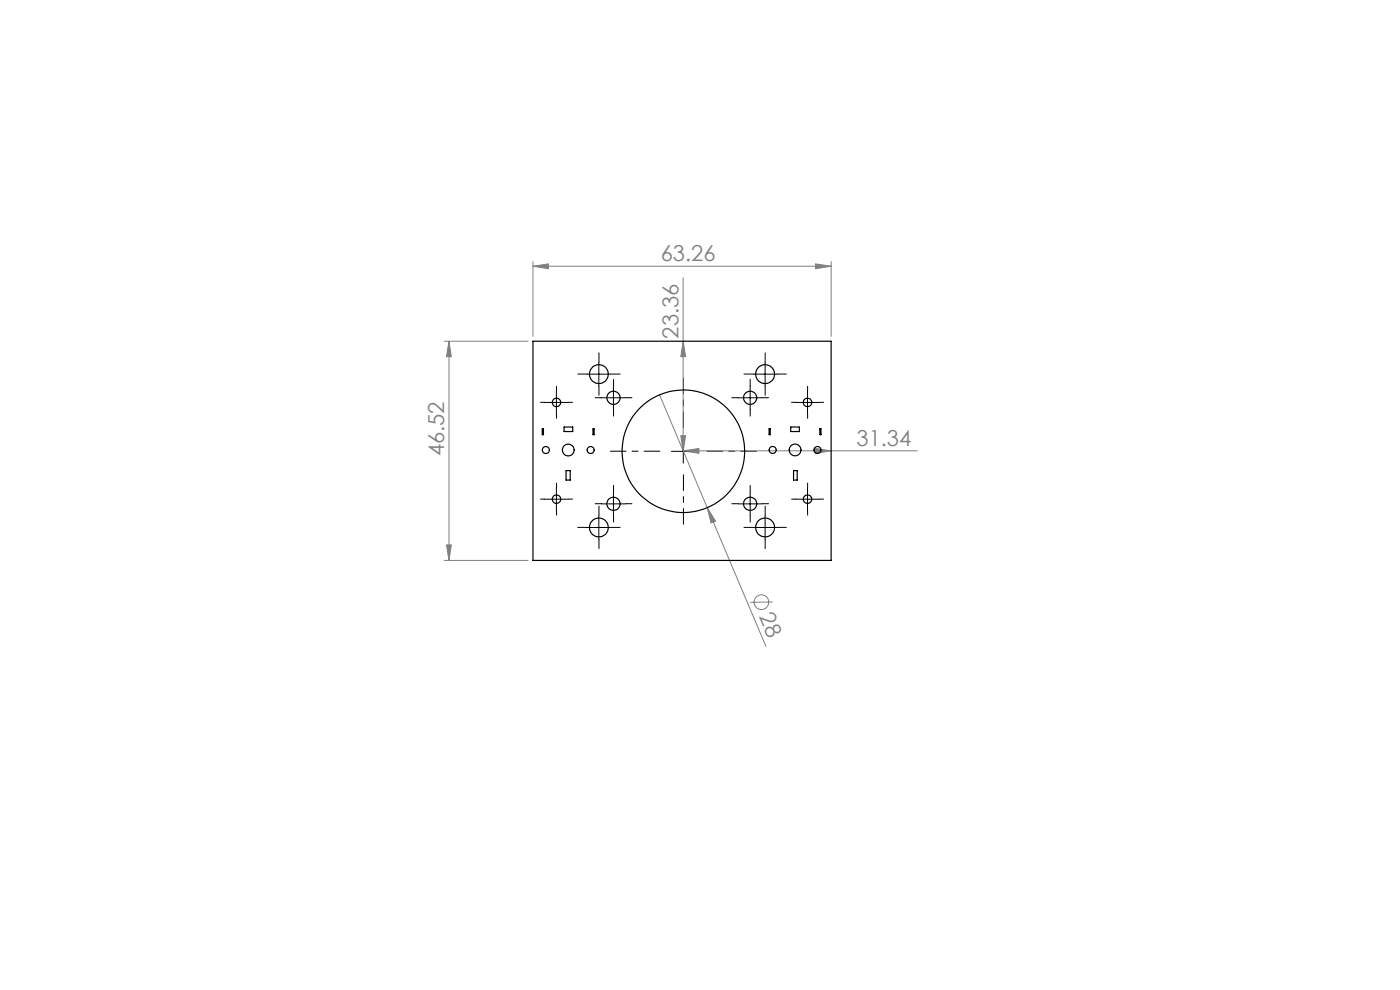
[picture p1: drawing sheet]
<svg xmlns="http://www.w3.org/2000/svg" width="297mm" height="210mm" viewBox="0 0 297 210" stroke-linecap="round" stroke-linejoin="round" font-family="sans-serif">
<defs><g id="words">
<g font-size="4.7" fill="#808080">
<text x="140.2" y="55.4">63.26</text>
<text x="143.9" y="71.8" transform="rotate(-90 143.9 71.8)">23.36</text>
<text x="181.7" y="94.6">31.34</text>
<text x="94.2" y="96.8" transform="rotate(-90 94.2 96.8)">46.52</text>
<text x="161" y="130.7" transform="rotate(67 161 130.7)">28</text>
</g>
</g></defs>
<g fill="none" stroke="#808080" stroke-width=".21">
<path d="M113.1 56.5l3.2-.5v1zM113.1 55.5v15.9M113.1 56.5h63.2M144.9 58.9v36.8M173 56l3.3 .5-3.3 .5zM176.3 55.5v15.9M94.2 72.4h17.8M95.2 72.4l.5 3.3h-1zM95.3 72.4v46.5M144.9 72.4l.6 3.3h-1.1zM139.9 83.7l10.1 24M144.4 92.4h1.1l-.6 3.3z"/>
<path d="M145 95.6l3.3-.5v1.1zM145 95.6h49.6M173 95.1l3.3 .5-3.3 .6zM94.2 118.9h17.8M94.7 115.6h1l-.5 3.3zM150 107.7l1.8 2.9-1 .3zM150 107.7l12.5 29.4M163.9 127.7l-4.8 .1"/>
<circle cx="161.5" cy="127.7" r="1.56"/>
</g>
<g fill="none" stroke="#000" stroke-width=".21" stroke-dasharray="15.2 1.3 1.3 1.3">
<path d="M124.6 79.3h-2M127.1 76.8v-2M129.6 79.3h2M159.8 79.3h-2M162.3 76.8v-2M164.8 79.3h2M115.6 85.3h-.9M118.1 82.8v-.9M118.1 87.8v.9M120.6 85.3h.9M127.1 81.8v2M127.7 84.4h-1.4"/>
<path d="M130.2 81.9v-1.4M130.2 86.9v1.4M132.7 84.4h1.4M156.6 84.4h-1.4M159.1 81.9v-1.4M159.1 86.9v1.4M161.6 84.4h1.4M162.3 81.8v2M168.8 85.3h-.9M171.3 82.8v-.9M171.3 87.8v.9M173.8 85.3h.9"/>
<path d="M115.6 105.9h-.9M118.1 103.4v-.9M118.1 108.4v.9M120.6 105.9h.9M124.6 111.9h-2M127.1 109.4v-2M127.1 114.4v2M127.7 106.8h-1.4M129.6 111.9h2M130.2 104.3v-1.4M130.2 109.3v1.4M132.7 106.8h1.4"/>
<path d="M156.6 106.8h-1.4M159.1 104.3v-1.4M159.1 109.3v1.4M159.8 111.9h-2M161.6 106.8h1.4M162.3 109.4v-2M162.3 114.4v2M164.8 111.9h2M168.8 105.9h-.9M171.3 103.4v-.9M171.3 108.4v.9M173.8 105.9h.9"/>
</g>
<path d="M140 95.7h-10.5M145 90.7v-10.5M150 95.7h10.5M145 100.7v10.5" fill="none" stroke="#000" stroke-width=".21" stroke-dasharray="15.2 1.3 1.3 1.3" stroke-dashoffset="11.9"/>
<g fill="none" stroke="#000" stroke-width=".21">
<path d="M124.5 79.4h5M127 76.9v5M159.8 79.4h5M162.3 76.9v5M115.5 85.4h5M118 82.9v5M127.6 84.4h5M130.1 81.9v5M142.5 95.7h5M145 93.2v5M156.6 84.4h5M159.1 81.9v5"/>
<path d="M168.8 85.4h5M171.3 82.9v5M115.5 105.9h5M118 103.4v5M124.5 111.9h5M127 109.4v5M127.6 106.9h5M130.1 104.4v5M156.6 106.9h5M159.1 104.4v5M159.8 111.9h5M162.3 109.4v5"/>
<path d="M168.8 105.9h5M171.3 103.4v5"/>
</g>
<g fill="#808080">
<path d="M150 107.7l1.8 2.9-1 .3z"/>
<path d="M173 56l3.3 .5-3.3 .5zM113.1 56.5l3.2-.5v1z"/>
<path d="M145 95.6l3.3-.5v1.1zM173 95.1l3.3 .5-3.3 .6z"/>
<path d="M144.4 92.4h1.1l-.6 3.3zM144.9 72.4l.6 3.3h-1.1z"/>
<path d="M95.2 72.4l.5 3.3h-1zM94.7 115.6h1l-.5 3.3z"/>
</g>
<g fill="none" stroke="#000" stroke-width=".25">
<path d="M113.1 72.4h63.2v46.5h-63.2zM115 91h.3v1.2h-.3zM119.7 90.6h1.8v.9h-1.8zM120.1 99.8h.9v2h-.9zM125.8 91h.2v1.2h-.2zM163.2 90.9h.2v1.3h-.2zM167.7 90.6h1.9v.9h-1.9zM168.3 99.8h.8v2h-.8zM173.9 90.9h.3v1.3h-.3z"/>
<circle cx="127" cy="79.4" r="2.01"/>
<circle cx="162.3" cy="79.4" r="2"/>
<circle cx="115.8" cy="95.5" r=".76"/>
<circle cx="118" cy="85.4" r=".91"/>
<circle cx="120.6" cy="95.5" r="1.24"/>
<circle cx="125.3" cy="95.5" r=".75"/>
<circle cx="130.2" cy="84.4" r="1.4"/>
<circle cx="145" cy="95.7" r="13"/>
<circle cx="159.2" cy="84.4" r="1.4"/>
<circle cx="163.9" cy="95.4" r=".75"/>
<circle cx="168.7" cy="95.4" r="1.24"/>
<circle cx="171.3" cy="85.4" r=".91"/>
<circle cx="173.4" cy="95.4" r=".74"/>
<circle cx="118.1" cy="105.9" r=".9"/>
<circle cx="127" cy="111.9" r="2.01"/>
<circle cx="130.1" cy="106.9" r="1.41"/>
<circle cx="159.1" cy="106.9" r="1.41"/>
<circle cx="162.3" cy="111.9" r="2"/>
<circle cx="171.3" cy="105.9" r=".9"/>
</g>
<use href="#words"/>
</svg>
